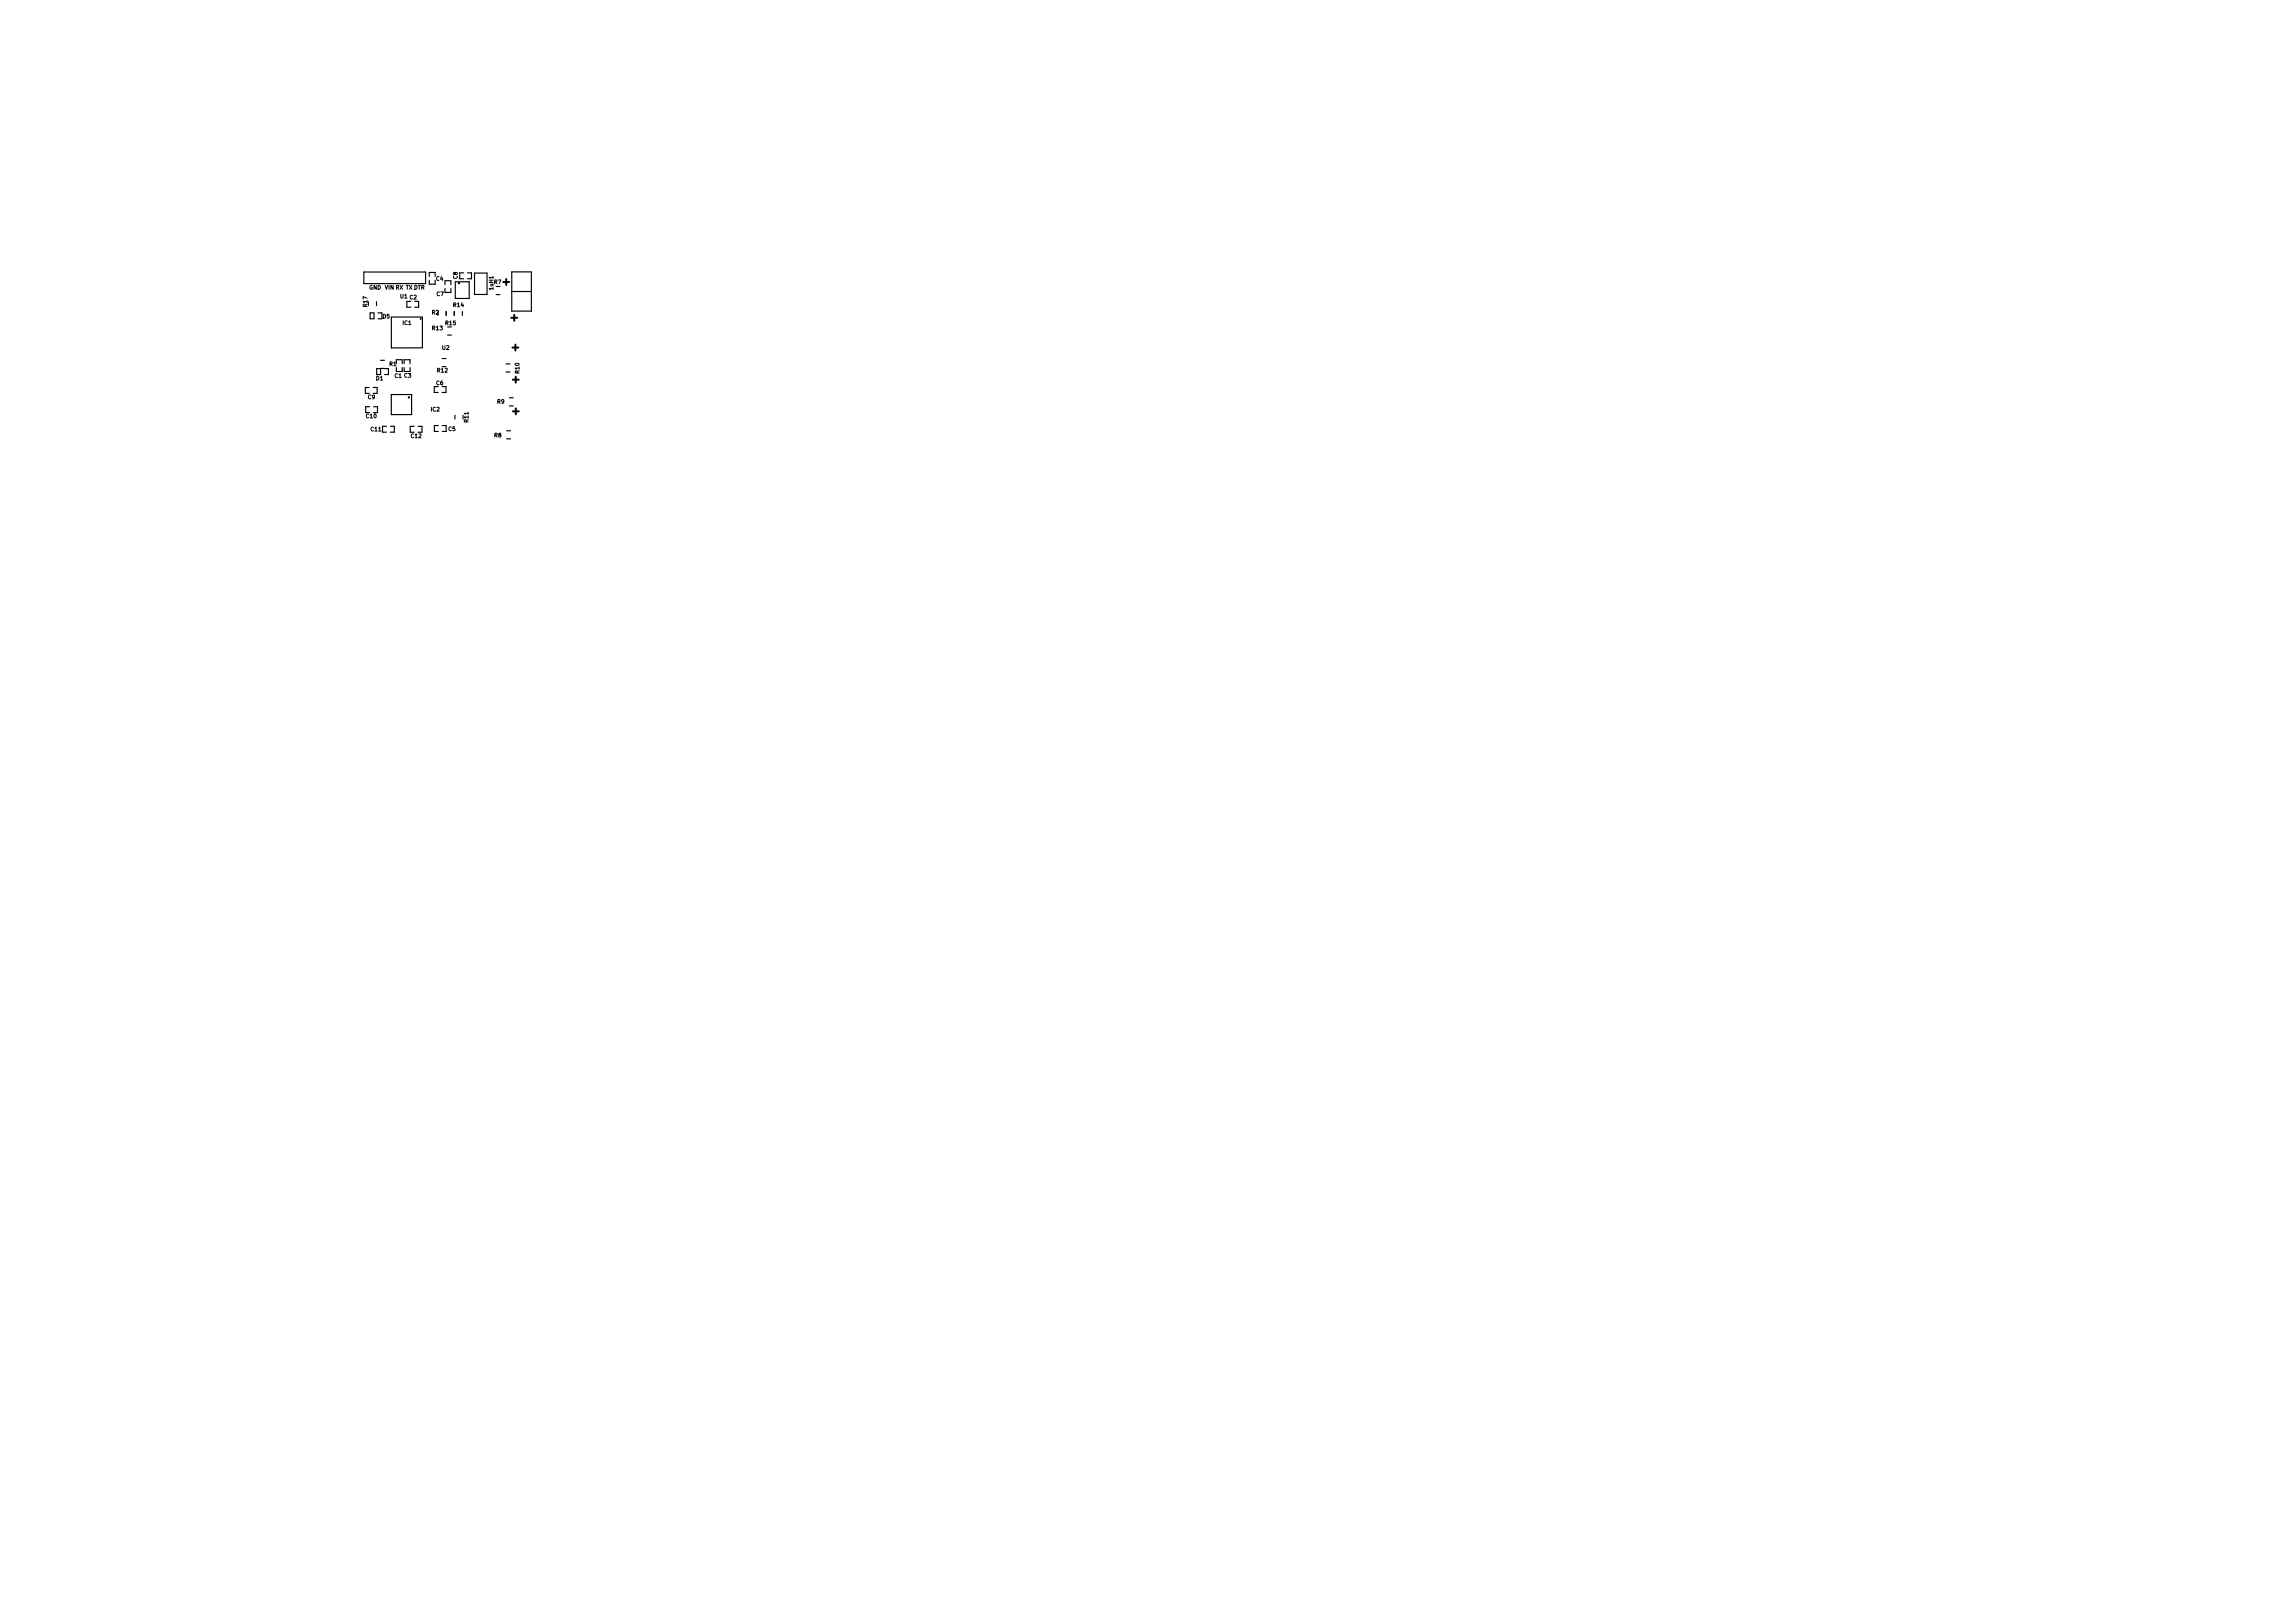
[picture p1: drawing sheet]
<svg xmlns="http://www.w3.org/2000/svg" width="297mm" height="210mm" viewBox="0 0 297 210" stroke-linecap="round" stroke-linejoin="round" font-family="sans-serif">
<defs><g id="words">
<g font-size="1.4">
<text x="65.2" y="37">+</text>
<text x="66.2" y="41.6">+</text>
<text x="66.4" y="45.5">+</text>
<text x="66.4" y="49.6">+</text>
<text x="66.4" y="53.7">+</text>
</g>
<g font-size=".7">
<text x="47.6" y="39.7" transform="rotate(-90 47.6 39.7)">R17</text>
<text x="47.8" y="37.5">GND VIN RX TX DTR</text>
<text x="49.6" y="41.2">D5</text>
<text x="51.9" y="38.6">U1 C2</text>
<text x="56" y="40.7">R2</text>
<text x="56.5" y="36.4">C4</text>
<text x="56.6" y="38.3">C7</text>
<text x="58.7" y="39.8">R14</text>
<text x="59.3" y="36.1" transform="rotate(-90 59.3 36.1)">C8</text>
<text x="63.9" y="37.5" transform="rotate(-90 63.9 37.5)">1uH1</text>
<text x="64" y="36.8">R7</text>
<text x="50.4" y="47.4">R1</text>
<text x="52.2" y="42.1">IC1</text>
<text x="56" y="42.8">R13</text>
<text x="57.3" y="45.3">U2</text>
<text x="57.7" y="42.1">R15</text>
<text x="47.7" y="51.7">C9</text>
<text x="48.7" y="49.3">D1</text>
<text x="51.1" y="48.9">C1 C3</text>
<text x="55.8" y="53.3">IC2</text>
<text x="56.5" y="49.9">C6</text>
<text x="56.7" y="48.2">R12</text>
<text x="64.4" y="52.3">R9</text>
<text x="67.3" y="48.3" transform="rotate(-90 67.3 48.3)">R10</text>
<text x="47.4" y="54.2">C10</text>
<text x="48.1" y="55.9">C11</text>
<text x="53.3" y="56.7">C12</text>
<text x="58.1" y="55.8">C5</text>
<text x="60.7" y="54.7" transform="rotate(-90 60.7 54.7)">R11</text>
<text x="64" y="56.6">R8</text>
</g>
</g></defs>
<g fill="none" stroke="#000" stroke-width=".15">
<path d="M47.1 35.2h8v1.5h-8zM48.8 39.1v.5M53.2 39h-.5v.8h.5M53.7 39h.5v.8h-.5M55.6 35.8v-.5h.8v.5M55.6 36.3v.5h.8v-.5M57.6 36.9v-.5h.8v.5M57.6 37.4v.5h.8v-.5M59 36.5h1.8v2.2h-1.8zM60.1 35.3h-.5v.8h.5M60.6 35.3h.5v.8h-.5M61.5 35.4h1.6v2.7h-1.6z"/>
<path d="M64.3 37.1h.5M64.3 38.2h.5M66.3 37.8h2.5M66.3 35.2h2.5v5.1h-2.5zM47.8 50.2h-.5v.8h.5M47.9 52.7h-.5v.7M47.9 40.5h.5l.1 .8h-.6zM48.3 50.2h.6v.8h-.6M48.4 52.7h.5v.7M49 41.3h.5M49 40.5h.5M49.3 47.7h.5"/>
<path d="M49.3 46.7h.5M49.3 48.5v-.7h-.5v.7M49.8 47.8h.5v.7h-.5M50.1 55.2h-.5v.8h.5M50.6 55.2h.5v.8h-.5M51.3 47.1v-.5h.8v.5M51.3 47.6v.5h.8v-.5M52.4 47.1v-.5h.7v.5M52.4 47.6v.5h.7v-.5M53.3 51.1v2.6h-2.6v-2.6h2.6M53.6 55.2h-.5v.8M54.2 55.2h.5v.8"/>
<path d="M54.7 41.1h-4v4h4v-4M56.8 50.1h-.5v.7h.5M56.8 55.1h-.5v.8h.5M57.3 50.1h.5v.7h-.5M57.3 46.4h.5M57.3 55.1h.5v.8h-.5M57.8 40.4v.5M58 43.4h.5M58.8 40.4v.5M58.9 53.8v.5M59.9 40.4v.5M65.6 47.1h.5"/>
<path d="M65.6 48.2h.5M65.6 55.8h.5M65.6 56.9h.5M66 51.5h.5"/>
<circle cx="59.5" cy="36.7" r=".07"/>
<circle cx="53" cy="51.5" r=".08"/>
<circle cx="54.5" cy="41.3" r=".05"/>
</g>
<use href="#words"/>
</svg>
